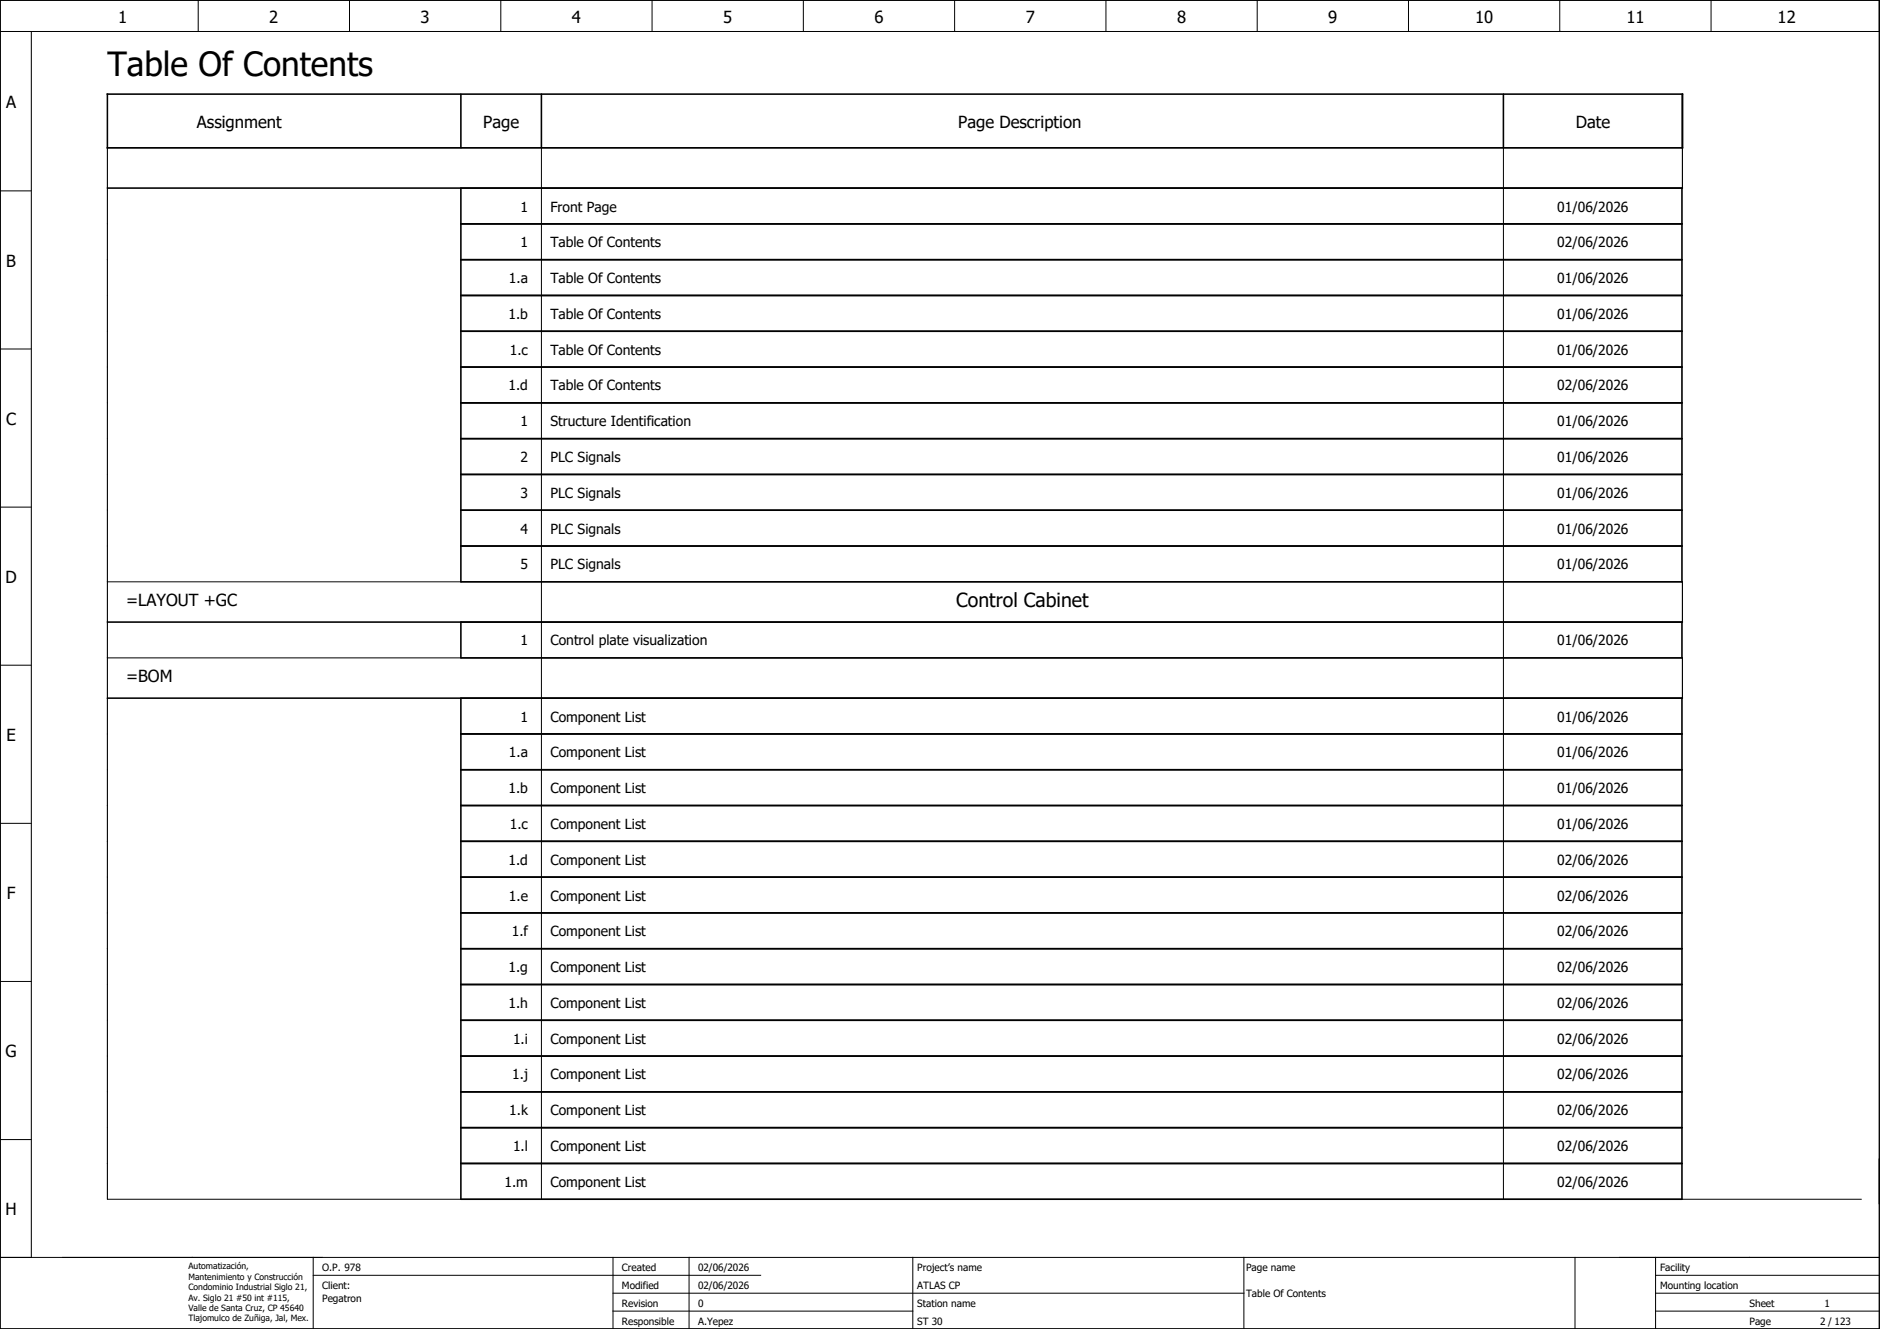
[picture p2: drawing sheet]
<svg xmlns="http://www.w3.org/2000/svg" width="420mm" height="297mm" viewBox="0 0 420 297" stroke-linecap="round" stroke-linejoin="round" font-family="sans-serif">
<defs><g id="words">
<text font-size="7.5" x="24" y="17">Table Of Contents</text>
<text font-size="4.3" x="213.7" y="135.8">Control Cabinet</text>
<g font-size="3.7">
<text x="26.4" y="5.2">1</text>
<text x="60.2" y="5.2">2</text>
<text x="94" y="5.2">3</text>
<text x="127.8" y="5.2">4</text>
<text x="161.6" y="5.2">5</text>
<text x="195.4" y="5.2">6</text>
<text x="229.2" y="5.2">7</text>
<text x="263.1" y="5.2">8</text>
<text x="296.9" y="5.2">9</text>
<text x="329.7" y="5.2">10</text>
<text x="363.5" y="5.2">11</text>
<text x="397.3" y="5.2">12</text>
<text x="1.4" y="24.2">A</text>
<text x="44" y="28.5">Assignment</text>
<text x="108" y="28.5">Page</text>
<text x="214.2" y="28.5">Page Description</text>
<text x="352.2" y="28.5">Date</text>
<text x="1.4" y="59.6">B</text>
<text x="1.4" y="94.9">C</text>
<text x="1.2" y="130.3">D</text>
<text x="28.2" y="135.5">=LAYOUT +GC</text>
<text x="28.2" y="152.5">=BOM</text>
<text x="1.4" y="165.6">E</text>
<text x="1.5" y="200.9">F</text>
<text x="1.2" y="236.3">G</text>
<text x="1.2" y="271.6">H</text>
</g>
<g font-size="3.1">
<text x="116.3" y="47.3">1</text>
<text x="123" y="47.3">Front Page</text>
<text x="348" y="47.3">01/06/2026</text>
<text x="116.3" y="55.3">1</text>
<text x="123" y="55.3">Table Of Contents</text>
<text x="348" y="55.3">02/06/2026</text>
<text x="113.7" y="63.3">1.a</text>
<text x="123" y="63.3">Table Of Contents</text>
<text x="348" y="63.3">01/06/2026</text>
<text x="113.6" y="71.3">1.b</text>
<text x="123" y="71.3">Table Of Contents</text>
<text x="348" y="71.3">01/06/2026</text>
<text x="113.9" y="79.3">1.c</text>
<text x="123" y="79.3">Table Of Contents</text>
<text x="348" y="79.3">01/06/2026</text>
<text x="113.6" y="87.3">1.d</text>
<text x="123" y="87.3">Table Of Contents</text>
<text x="348" y="87.3">02/06/2026</text>
<text x="116.3" y="95.3">1</text>
<text x="123" y="95.3">Structure Identification</text>
<text x="348" y="95.3">01/06/2026</text>
<text x="116.3" y="103.3">2</text>
<text x="123" y="103.3">PLC Signals</text>
<text x="348" y="103.3">01/06/2026</text>
<text x="116.3" y="111.3">3</text>
<text x="123" y="111.3">PLC Signals</text>
<text x="348" y="111.3">01/06/2026</text>
<text x="116.3" y="119.3">4</text>
<text x="123" y="119.3">PLC Signals</text>
<text x="348" y="119.3">01/06/2026</text>
<text x="116.3" y="127.3">5</text>
<text x="123" y="127.3">PLC Signals</text>
<text x="348" y="127.3">01/06/2026</text>
<text x="116.3" y="144.3">1</text>
<text x="123" y="144.3">Control plate visualization</text>
<text x="348" y="144.3">01/06/2026</text>
<text x="116.3" y="161.3">1</text>
<text x="123" y="161.3">Component List</text>
<text x="348" y="161.3">01/06/2026</text>
<text x="113.7" y="169.3">1.a</text>
<text x="123" y="169.3">Component List</text>
<text x="348" y="169.3">01/06/2026</text>
<text x="113.6" y="177.3">1.b</text>
<text x="123" y="177.3">Component List</text>
<text x="348" y="177.3">01/06/2026</text>
<text x="113.9" y="185.3">1.c</text>
<text x="123" y="185.3">Component List</text>
<text x="348" y="185.3">01/06/2026</text>
<text x="113.6" y="193.3">1.d</text>
<text x="123" y="193.3">Component List</text>
<text x="348" y="193.3">02/06/2026</text>
<text x="113.7" y="201.3">1.e</text>
<text x="123" y="201.3">Component List</text>
<text x="348" y="201.3">02/06/2026</text>
<text x="114.4" y="209.3">1.f</text>
<text x="123" y="209.3">Component List</text>
<text x="348" y="209.3">02/06/2026</text>
<text x="113.6" y="217.3">1.g</text>
<text x="123" y="217.3">Component List</text>
<text x="348" y="217.3">02/06/2026</text>
<text x="113.6" y="225.3">1.h</text>
<text x="123" y="225.3">Component List</text>
<text x="348" y="225.3">02/06/2026</text>
<text x="114.7" y="233.3">1.i</text>
<text x="123" y="233.3">Component List</text>
<text x="348" y="233.3">02/06/2026</text>
<text x="114.5" y="241.3">1.j</text>
<text x="123" y="241.3">Component List</text>
<text x="348" y="241.3">02/06/2026</text>
<text x="113.8" y="249.3">1.k</text>
<text x="123" y="249.3">Component List</text>
<text x="348" y="249.3">02/06/2026</text>
<text x="114.7" y="257.3">1.l</text>
<text x="123" y="257.3">Component List</text>
<text x="348" y="257.3">02/06/2026</text>
<text x="112.8" y="265.3">1.m</text>
<text x="123" y="265.3">Component List</text>
<text x="348" y="265.3">02/06/2026</text>
</g>
<g font-size="2.2">
<text x="72" y="284">O.P. 978</text>
<text x="139" y="284">Created</text>
<text x="156" y="284">02/06/2026</text>
<text x="205" y="284">Project’s name</text>
<text x="278.5" y="284">Page name</text>
<text x="371" y="284">Facility</text>
<text x="72" y="288">Client:</text>
<text x="72" y="291">Pegatron</text>
<text x="139" y="292">Revision</text>
<text x="139" y="288">Modified</text>
<text x="156" y="292">0</text>
<text x="156" y="288">02/06/2026</text>
<text x="205" y="288">ATLAS CP</text>
<text x="205" y="292">Station name</text>
<text x="278.5" y="289.9">Table Of Contents</text>
<text x="371" y="288">Mounting location</text>
<text x="391" y="292">Sheet</text>
<text x="407.8" y="292">1</text>
<text x="139" y="296">Responsible</text>
<text x="156" y="296">A.Yepez</text>
<text x="205" y="296">ST 30</text>
<text x="391" y="296">Page</text>
<text x="406.8" y="296">2 / 123</text>
</g>
<g font-size="1.9">
<text x="42.1" y="283.7">Automatización,</text>
<text x="42.1" y="286.1">Mantenimiento y Construcción</text>
<text x="42.1" y="288.4">Condominio Industrial Siglo 21,</text>
<text x="42.1" y="290.7">Av. Siglo 21 #50 int #115,</text>
<text x="42.1" y="293">Valle de Santa Cruz, CP 45640</text>
<text x="42.1" y="295.4">Tlajomulco de Zuñiga, Jal, Mex.</text>
</g>
</g></defs>
<g fill="none" stroke="#000" stroke-width=".22">
<path d="M0 0h420v297h-420zM0 7h420M7 7v274M44.3 0v7M78.1 0v7M111.9 0v7M145.7 0v7M179.5 0v7M213.4 0v7M247.2 0v7M281 0v7M314.8 0v7"/>
<path d="M348.6 0v7M382.4 0v7M24 33h352M121 33v235M336 33v235M0 42.7h7M0 78h7M0 113.3h7M24 130h352M0 148.7h7M24 147h352M0 184h7"/>
<path d="M0 219.4h7M0 254.7h7M24 268h392M0 281h420M70 285h100M70 281v16M137 293h67M137 289h141M137 281v16M154 281v16M204 281v16M278 281v16"/>
<path d="M352 281v16M370 293h50M370 289h50M370 281v16M370 285h50"/>
</g>
<g fill="none" stroke="#000" stroke-width=".35">
<path d="M24 21h352v12h-352zM103 21v12M121 21v12M336 21v12M24 42h352M103 42v88h272.9v-88M103 50h272.9M103 58h272.9M103 66h272.9M103 74h272.9M103 82h272.9M103 90h272.9"/>
<path d="M103 98h272.9M103 106h272.9M103 114h272.9M24 139h352M103 139v8h272.9v-8M103 122h272.9M24 156h352M103 156v112h272.9v-112M103 164h272.9M103 172h272.9M103 180h272.9M103 188h272.9"/>
<path d="M103 196h272.9M103 204h272.9M103 212h272.9M103 220h272.9M103 228h272.9M103 236h272.9M103 244h272.9M103 252h272.9M103 260h272.9"/>
</g>
<path d="M24 33v235M376 33v9M376 130v9M376 147v9" fill="none" stroke="#000" stroke-width=".25"/>
<use href="#words"/>
</svg>
